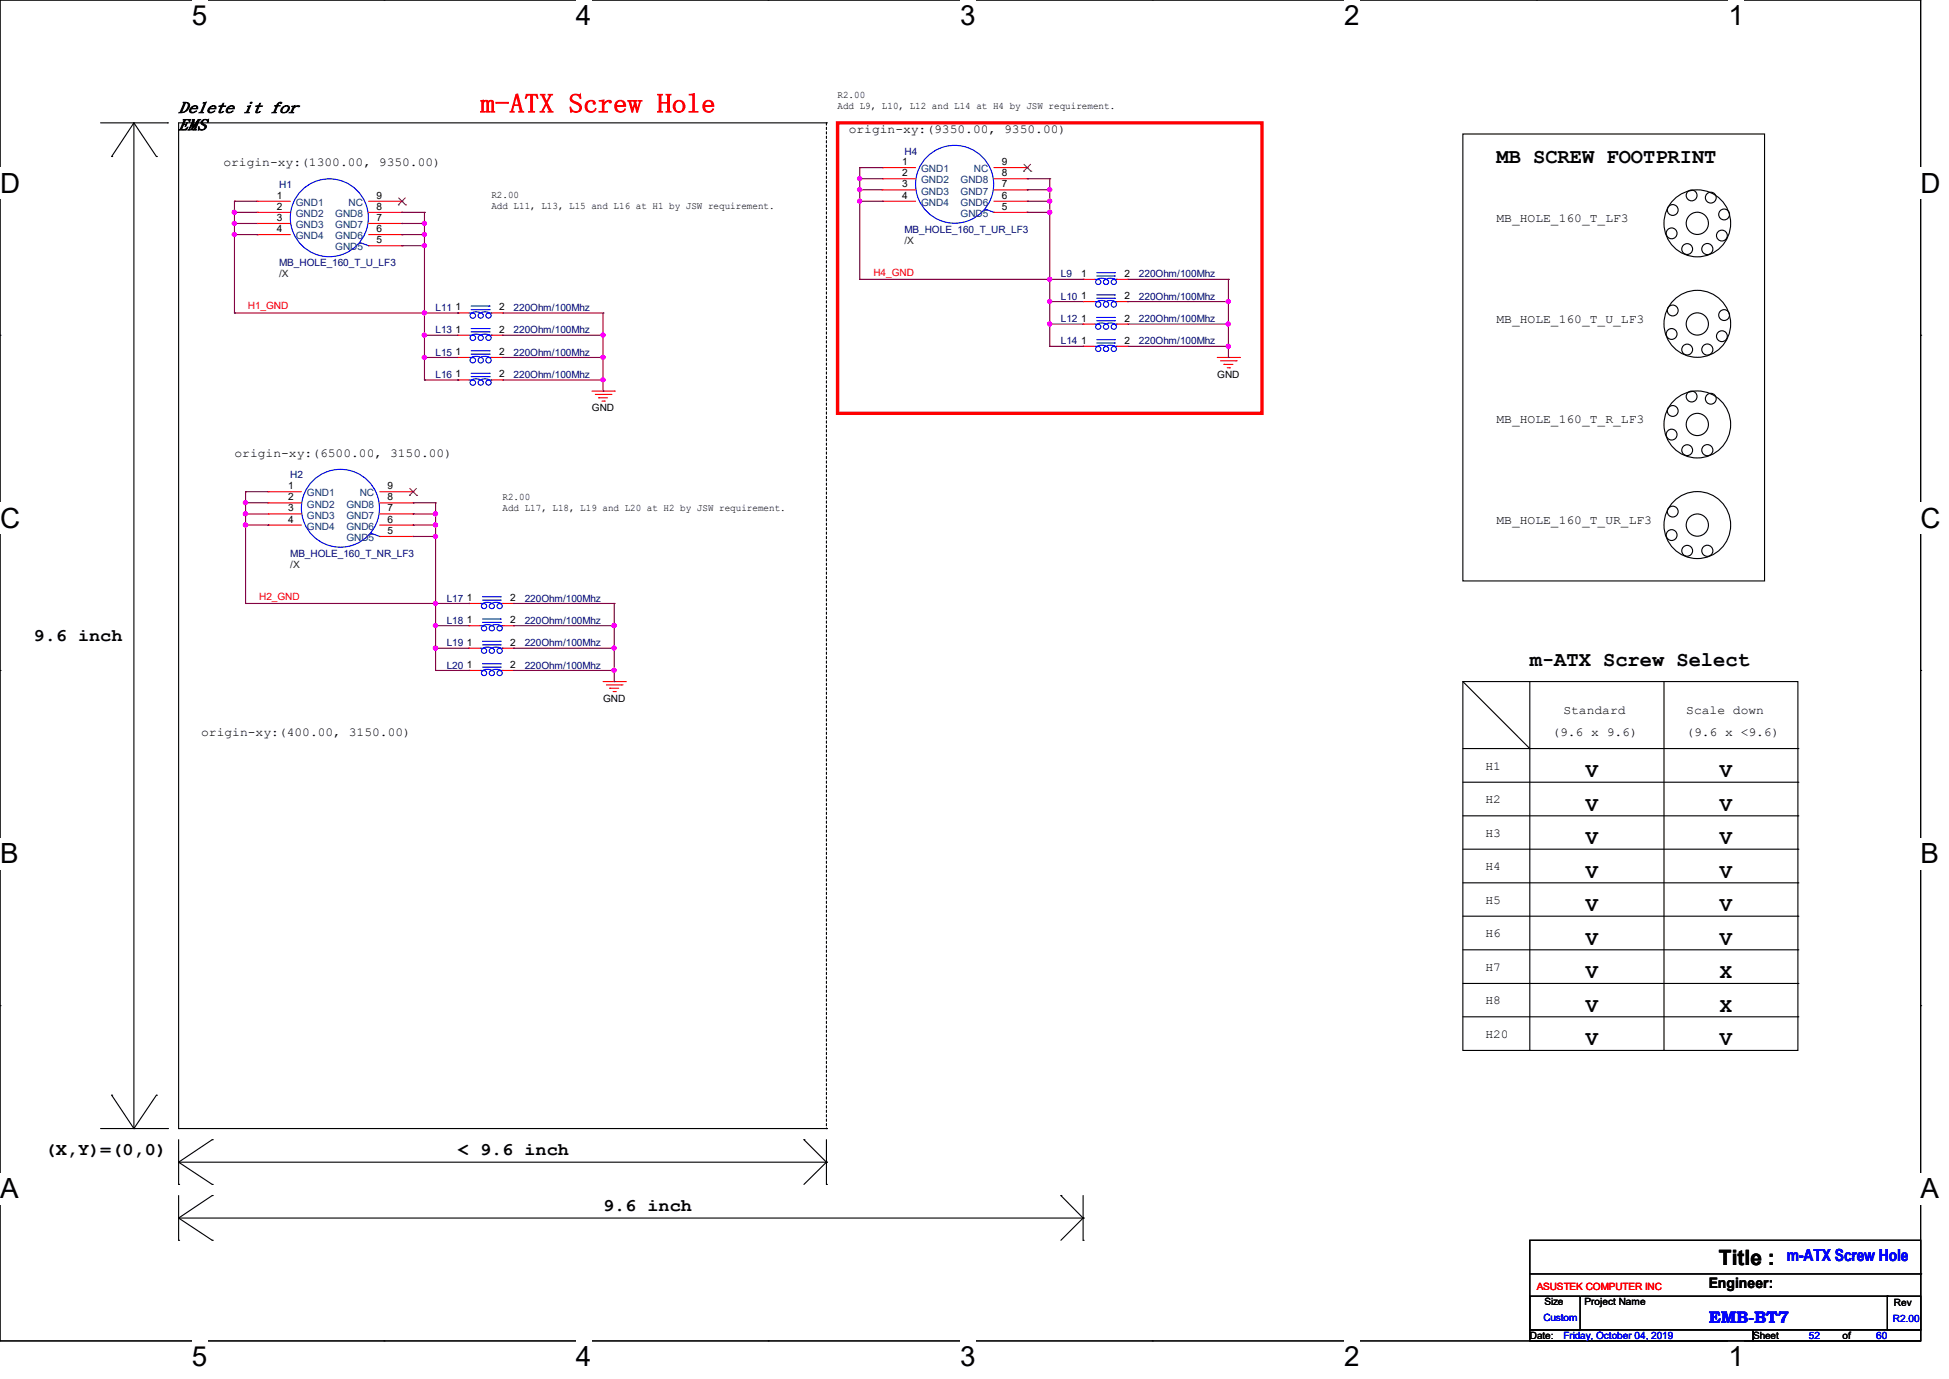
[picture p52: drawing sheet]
<svg xmlns="http://www.w3.org/2000/svg" width="297mm" height="210mm" viewBox="0 0 297 210" stroke-linecap="round" stroke-linejoin="round" font-family="sans-serif">
<defs><g id="words">
<g font-size="4.2">
<text x="29.3" y="3.8">5</text>
<text x="87.8" y="3.8">4</text>
<text x="146.3" y="3.8">3</text>
<text x="204.9" y="3.8">2</text>
<text x="263.4" y="3.8">1</text>
<text x="0" y="29.3">D</text>
<text x="292.7" y="29.3">D</text>
<text x="0" y="80.4">C</text>
<text x="292.7" y="80.4">C</text>
<text x="0" y="131.4">B</text>
<text x="292.7" y="131.4">B</text>
<text x="0" y="182.5">A</text>
<text x="292.7" y="182.5">A</text>
<text x="29.3" y="208">5</text>
<text x="87.8" y="208">4</text>
<text x="146.3" y="208">3</text>
<text x="204.9" y="208">2</text>
<text x="263.4" y="208">1</text>
</g>
<text font-size="4.1" fill="#f00" x="73.2" y="17.1">m-ATX Screw Hole</text>
<g font-size="3.2">
<text x="228.1" y="24.8">MB SCREW FOOTPRINT</text>
<text x="233.1" y="101.4">m-ATX Screw Select</text>
<text x="241.6" y="118.4">V</text>
<text x="262.1" y="118.4">V</text>
<text x="241.6" y="123.5">V</text>
<text x="262.1" y="123.5">V</text>
<text x="241.6" y="128.6">V</text>
<text x="262.1" y="128.6">V</text>
<text x="241.6" y="133.7">V</text>
<text x="262.1" y="133.7">V</text>
<text x="241.6" y="138.8">V</text>
<text x="241.6" y="143.9">V</text>
<text x="262.1" y="143.9">V</text>
<text x="262.1" y="138.8">V</text>
<text x="241.6" y="149">V</text>
<text x="262.1" y="149">X</text>
<text x="241.6" y="154.1">V</text>
<text x="262.1" y="154.1">X</text>
<text x="241.6" y="159.2">V</text>
<text x="262.1" y="159.2">V</text>
<text x="261.9" y="192.7">Title :</text>
</g>
<g font-size="2.7">
<text x="5.1" y="97.6">9.6 inch</text>
<text x="6.8" y="175.9">(X,Y)=(0,0)</text>
<text x="69.8" y="175.9">&lt; 9.6 inch</text>
<text x="91.9" y="184.4">9.6 inch</text>
</g>
<g font-size="2.5" fill="#00f">
<text x="272.3" y="192.1">m-ATX Screw Hole</text>
<text x="260.4" y="201.5">EMB-BT7</text>
</g>
<g font-size="2.4">
<text x="27.2" y="17.1">Delete it for</text>
<text x="27.2" y="19.7">EMS</text>
</g>
<text font-size="2.2" x="260.4" y="196.1">Engineer:</text>
<g font-size="1.9">
<text x="129.3" y="20.2">origin-xy:(9350.00, 9350.00)</text>
<text x="34" y="25.3">origin-xy:(1300.00, 9350.00)</text>
<text x="228.1" y="33.8">MB_HOLE_160_T_LF3</text>
<text x="228.1" y="49.1">MB_HOLE_160_T_U_LF3</text>
<text x="228.1" y="64.4">MB_HOLE_160_T_R_LF3</text>
<text x="35.7" y="69.6">origin-xy:(6500.00, 3150.00)</text>
<text x="228.1" y="79.8">MB_HOLE_160_T_UR_LF3</text>
<text x="30.6" y="112.1">origin-xy:(400.00, 3150.00)</text>
<text x="236.6" y="112.1">(9.6 x 9.6)</text>
<text x="238.3" y="108.7">Standard</text>
<text x="257" y="108.7">Scale down</text>
<text x="257" y="112.1">(9.6 x &lt;9.6)</text>
<text x="226.4" y="117.2">H1</text>
<text x="226.4" y="122.3">H2</text>
<text x="226.4" y="127.4">H3</text>
<text x="226.4" y="137.6">H5</text>
<text x="226.4" y="132.5">H4</text>
<text x="226.4" y="142.7">H6</text>
<text x="226.4" y="147.8">H7</text>
<text x="226.4" y="152.9">H8</text>
<text x="226.4" y="158">H20</text>
</g>
<g font-size="1.5">
<text x="127.6" y="14.9">R2.00</text>
<text x="127.6" y="16.6">Add L9, L10, L12 and L14 at H4 by JSW requirement.</text>
<text x="137.5" y="25.1">1</text>
<text x="137.5" y="26.8">2</text>
<text x="137.5" y="28.5">3</text>
<text x="152.7" y="26.8">8</text>
<text x="152.7" y="28.5">7</text>
<text x="152.7" y="25.1">9</text>
<text x="42.2" y="30.3">1</text>
<text x="42.2" y="32">2</text>
<text x="42.2" y="33.7">3</text>
<text x="42.2" y="35.3">4</text>
<text x="57.4" y="32">8</text>
<text x="57.4" y="33.7">7</text>
<text x="57.4" y="35.3">6</text>
<text x="57.4" y="30.3">9</text>
<text x="74.9" y="30.1">R2.00</text>
<text x="74.9" y="31.9">Add L11, L13, L15 and L16 at H1 by JSW requirement.</text>
<text x="137.5" y="30.3">4</text>
<text x="152.7" y="30.3">6</text>
<text x="152.7" y="32">5</text>
<text x="57.4" y="37">5</text>
<text x="69.4" y="47.3">1</text>
<text x="76.1" y="47.3">2</text>
<text x="164.8" y="42.2">1</text>
<text x="164.8" y="45.6">1</text>
<text x="171.4" y="42.2">2</text>
<text x="171.4" y="45.6">2</text>
<text x="69.4" y="50.7">1</text>
<text x="76.1" y="50.7">2</text>
<text x="164.8" y="52.4">1</text>
<text x="164.8" y="49">1</text>
<text x="171.4" y="52.4">2</text>
<text x="171.4" y="49">2</text>
<text x="69.4" y="57.5">1</text>
<text x="69.4" y="54.1">1</text>
<text x="76.1" y="57.5">2</text>
<text x="76.1" y="54.1">2</text>
<text x="185.5" y="57.6">GND</text>
<text x="90.2" y="62.7">GND</text>
<text x="43.9" y="74.5">1</text>
<text x="43.9" y="76.2">2</text>
<text x="43.9" y="77.9">3</text>
<text x="59.1" y="76.2">8</text>
<text x="59.1" y="77.9">7</text>
<text x="59.1" y="74.5">9</text>
<text x="76.6" y="76.1">R2.00</text>
<text x="76.6" y="77.8">Add L17, L18, L19 and L20 at H2 by JSW requirement.</text>
<text x="43.9" y="79.6">4</text>
<text x="59.1" y="79.6">6</text>
<text x="59.1" y="81.3">5</text>
<text x="71.2" y="94.9">1</text>
<text x="71.2" y="91.5">1</text>
<text x="77.8" y="94.9">2</text>
<text x="77.8" y="91.5">2</text>
<text x="71.2" y="101.7">1</text>
<text x="71.2" y="98.3">1</text>
<text x="77.8" y="101.7">2</text>
<text x="77.8" y="98.3">2</text>
<text x="91.9" y="106.9">GND</text>
<text x="233.1" y="203.9">Date:</text>
<text x="235.4" y="198.8">Size</text>
<text x="241.5" y="198.8">Project Name</text>
<text x="267.2" y="203.9">Sheet</text>
<text x="280.8" y="203.9">of</text>
<text x="288.6" y="199">Rev</text>
</g>
<g font-size="1.5" fill="#000080">
<text x="137.8" y="23.5">H4</text>
<text x="42.5" y="28.6">H1</text>
<text x="137.8" y="35.4">MB_HOLE_160_T_UR_LF3</text>
<text x="42.5" y="40.6">MB_HOLE_160_T_U_LF3</text>
<text x="66.4" y="47.3">L11</text>
<text x="78.3" y="47.3">220Ohm/100Mhz</text>
<text x="161.7" y="42.2">L9</text>
<text x="161.7" y="45.6">L10</text>
<text x="173.6" y="42.2">220Ohm/100Mhz</text>
<text x="173.6" y="45.6">220Ohm/100Mhz</text>
<text x="66.4" y="50.8">L13</text>
<text x="78.3" y="50.8">220Ohm/100Mhz</text>
<text x="161.7" y="52.5">L14</text>
<text x="161.7" y="49.1">L12</text>
<text x="173.6" y="52.5">220Ohm/100Mhz</text>
<text x="173.6" y="49.1">220Ohm/100Mhz</text>
<text x="66.4" y="57.6">L16</text>
<text x="66.4" y="54.1">L15</text>
<text x="78.3" y="57.6">220Ohm/100Mhz</text>
<text x="78.3" y="54.1">220Ohm/100Mhz</text>
<text x="44.2" y="72.9">H2</text>
<text x="44.2" y="84.8">MB_HOLE_160_T_NR_LF3</text>
<text x="68.1" y="95">L18</text>
<text x="68.1" y="91.6">L17</text>
<text x="80" y="95">220Ohm/100Mhz</text>
<text x="80" y="91.6">220Ohm/100Mhz</text>
<text x="68.1" y="101.8">L20</text>
<text x="68.1" y="98.4">L19</text>
<text x="80" y="101.8">220Ohm/100Mhz</text>
<text x="80" y="98.4">220Ohm/100Mhz</text>
</g>
<g font-size="1.5" fill="#004080">
<text x="140.4" y="26.2">GND1</text>
<text x="140.4" y="27.9">GND2</text>
<text x="140.4" y="29.6">GND3</text>
<text x="146.4" y="27.9">GND8</text>
<text x="146.4" y="29.6">GND7</text>
<text x="148.4" y="26.2">NC</text>
<text x="45.1" y="31.4">GND1</text>
<text x="45.1" y="33.1">GND2</text>
<text x="45.1" y="34.8">GND3</text>
<text x="51.1" y="33.1">GND8</text>
<text x="51.1" y="34.8">GND7</text>
<text x="53.1" y="31.4">NC</text>
<text x="140.4" y="31.4">GND4</text>
<text x="146.4" y="31.4">GND6</text>
<text x="146.4" y="33.1">GND5</text>
<text x="45.1" y="36.4">GND4</text>
<text x="51.1" y="36.4">GND6</text>
<text x="51.1" y="38.1">GND5</text>
<text x="46.8" y="75.6">GND1</text>
<text x="46.8" y="77.3">GND2</text>
<text x="52.8" y="77.3">GND8</text>
<text x="54.8" y="75.6">NC</text>
<text x="46.8" y="79">GND3</text>
<text x="46.8" y="80.7">GND4</text>
<text x="52.8" y="79">GND7</text>
<text x="52.8" y="80.7">GND6</text>
<text x="52.8" y="82.4">GND5</text>
</g>
<g font-size="1.5" fill="#f00">
<text x="133.1" y="42">H4_GND</text>
<text x="37.8" y="47.1">H1_GND</text>
<text x="39.5" y="91.4">H2_GND</text>
<text x="234.2" y="196.4">ASUSTEK COMPUTER INC</text>
</g>
<g font-size="1.5" fill="#008000">
<text x="137.8" y="37.1">/X</text>
<text x="42.5" y="42.2">/X</text>
<text x="44.2" y="86.5">/X</text>
</g>
<g font-size="1.5" fill="#00f">
<text x="235.2" y="201.2">Custom</text>
<text x="238.3" y="203.9">Friday, October 04, 2019</text>
<text x="275.7" y="203.9">52</text>
<text x="285.9" y="203.9">60</text>
<text x="288.5" y="201.4">R2.00</text>
</g>
</g></defs>
<path d="M0 0h292.7v204.2h-292.7z" fill="none" stroke="#000" stroke-width=".17"/>
<g fill="#fff">
<path d="M29.3 0h2.3v4.7h-2.3z"/>
<path d="M29.3 204.2h2.3v4.8h-2.3z"/>
</g>
<path d="M58.5 0h.1M58.5 204.2h.1" fill="none" stroke="#000" stroke-width=".17"/>
<g fill="#fff">
<path d="M87.8 0h2.3v4.7h-2.3z"/>
<path d="M87.8 204.2h2.3v4.8h-2.3z"/>
</g>
<path d="M117.1 0h.1M117.1 204.2h.1" fill="none" stroke="#000" stroke-width=".17"/>
<g fill="#fff">
<path d="M146.3 0h2.4v4.7h-2.4z"/>
<path d="M146.3 204.2h2.4v4.8h-2.4z"/>
</g>
<path d="M175.6 0h.1M175.6 204.2h.1" fill="none" stroke="#000" stroke-width=".17"/>
<g fill="#fff">
<path d="M204.9 0h2.3v4.7h-2.3z"/>
<path d="M204.9 204.2h2.3v4.8h-2.3z"/>
</g>
<path d="M234.1 0h.1M234.1 204.2h.1" fill="none" stroke="#000" stroke-width=".17"/>
<g fill="#fff">
<path d="M263.4 0h2.4v4.7h-2.4z"/>
<path d="M263.4 204.2h2.4v4.8h-2.4z"/>
<path d="M0 25.5h3v4.8h-3z"/>
<path d="M292.7 25.5h3v4.8h-3z"/>
<path d="M0 76.6h3v4.7h-3z"/>
<path d="M292.7 76.6h3v4.7h-3z"/>
</g>
<path d="M0 51.1h.1M292.7 51.1h.1" fill="none" stroke="#000" stroke-width=".17"/>
<g fill="#fff">
<path d="M0 127.6h2.8v4.8h-2.8z"/>
<path d="M292.7 127.6h2.8v4.8h-2.8z"/>
</g>
<path d="M0 102.1h.1M292.7 102.1h.1" fill="none" stroke="#000" stroke-width=".17"/>
<g fill="#fff">
<path d="M0 178.7h2.8v4.7h-2.8z"/>
<path d="M292.6 178.7h2.9v4.7h-2.9z"/>
</g>
<g fill="none" stroke="#000" stroke-width=".17">
<path d="M15.3 18.7h10.2M20.4 18.7v153.2M20.4 18.7l-3.4 5.1M20.4 18.7l3.4 5.1M25.5 18.7h.1M125.9 18.7h.1M125.9 18.7h-98.7v153.2M17 23.8h.1M23.8 23.8h.1M222.9 20.4h46v68.1h-46zM222.9 103.8h51.1v56.2h-51.1zM222.9 114h51.1"/>
<path d="M222.9 103.8l10.2 10.2M222.9 119.1h51.1M233.1 114h.1M233.1 103.8v56.2M253.6 103.8v56.2M274 114h.1M274 119.1h.1M222.9 124.2h51.1M222.9 129.3h51.1M222.9 134.5h51.1M222.9 139.5h51.1M274 124.2h.1"/>
<path d="M274 129.3h.1M274 134.5h.1M274 139.5h.1M0 153.2h.1M222.9 154.9h51.1M222.9 149.8h51.1M222.9 144.7h51.1M233.1 160h.1M253.6 160h.1M274 154.9h.1M274 149.8h.1M274 144.7h.1"/>
<path d="M292.7 153.2h.1M15.3 171.9h10.2M17 166.8h.1M17 166.8l3.4 5.1M20.4 171.9h.1M23.8 166.8h.1M23.8 166.8l-3.4 5.1M25.5 171.9h.1M27.2 171.9h.1M27.2 177h98.7M27.2 173.6v6.8M27.2 177l5.1 3.4"/>
<path d="M27.2 171.9h98.7M32.3 173.6h.1M32.3 173.6l-5.1 3.4M122.5 173.6h.1M122.5 173.6l3.4 3.4M125.9 177h.1M125.9 171.9h.1M125.9 173.6v6.8M125.9 177l-3.4 3.4M27.2 180.4h.1M27.2 188.9h.1M27.2 182.1v6.8"/>
<path d="M27.2 185.5l5.1 3.4M27.2 185.5h137.9M32.3 182.1h.1M32.3 188.9h.1M32.3 180.4h.1M32.3 182.1l-5.1 3.4M125.9 180.4h.1M161.7 182.1h.1M161.7 182.1l3.4 3.4M165.1 188.9h.1M165.1 185.5h.1M165.1 182.1v6.8"/>
<path d="M165.1 185.5l-3.4 3.4M233.1 188.9h59.6v13.6h-59.6zM233.1 197.4h7.7v5.1h-7.7zM233.1 194h59.6M241 197.4h46.6M287.6 197.4h5.1v5.1h-5.1zM287.6 197.4h.1M292.7 194h.1M233.1 202.5h34.1v1.7h-34.1zM267.2 202.5h25.5v1.7h-25.5z"/>
<circle cx="254.7" cy="35.5" r=".83"/>
<circle cx="254.9" cy="32" r=".83"/>
<circle cx="257.1" cy="37.9" r=".83"/>
<circle cx="257.8" cy="29.8" r=".83"/>
<circle cx="258.6" cy="34" r="5.1"/>
<circle cx="258.7" cy="34" r="1.69"/>
<circle cx="260.2" cy="37.9" r=".85"/>
<circle cx="260.7" cy="30.1" r=".83"/>
<circle cx="262.4" cy="35.9" r=".83"/>
<circle cx="262.7" cy="32.7" r=".83"/>
<circle cx="254.7" cy="50.9" r=".83"/>
<circle cx="254.9" cy="47.3" r=".83"/>
<circle cx="257.1" cy="53.2" r=".83"/>
<circle cx="258.6" cy="49.3" r="5.1"/>
<circle cx="258.7" cy="49.3" r="1.69"/>
<circle cx="260.2" cy="53.2" r=".85"/>
<circle cx="262.4" cy="51.2" r=".83"/>
<circle cx="262.7" cy="48" r=".83"/>
<circle cx="254.7" cy="66.2" r=".83"/>
<circle cx="254.9" cy="77.9" r=".83"/>
<circle cx="254.9" cy="62.6" r=".83"/>
<circle cx="257.1" cy="68.6" r=".83"/>
<circle cx="257.8" cy="60.4" r=".83"/>
<circle cx="258.6" cy="64.6" r="5.1"/>
<circle cx="258.6" cy="80" r="5.1"/>
<circle cx="258.7" cy="64.6" r="1.69"/>
<circle cx="258.7" cy="80" r="1.69"/>
<circle cx="260.2" cy="68.6" r=".85"/>
<circle cx="260.7" cy="60.7" r=".83"/>
<circle cx="254.7" cy="81.5" r=".83"/>
<circle cx="257.1" cy="83.9" r=".83"/>
<circle cx="260.2" cy="83.9" r=".85"/>
</g>
<path d="M127.6 18.7h64.7v44.2h-64.7z" fill="none" stroke="#f00" stroke-width=".51"/>
<path d="M125.9 18.7v153.2M125.9 171.9h.1" fill="none" stroke="#000" stroke-width=".17" stroke-dasharray=".3"/>
<g fill="none" stroke="#f00" stroke-width=".17">
<path d="M39.2 30.6h.1M39.2 32.3h.1M39.2 34h.1M39.2 35.7h.1M39.2 30.6h5M39.2 32.3h5M39.2 34h5M39.2 35.7h5M56.2 30.6h5.1M56.2 32.3h5.1M56.2 34h5.1M56.2 35.7h5.1"/>
<path d="M56.2 37.4h5.1M61.3 32.3h.1M61.3 34h.1M61.3 35.7h.1M61.3 37.4h.1M61.3 30.6h.1M134.5 25.5h.1M134.5 27.2h.1M134.5 28.9h.1M134.5 30.6h.1M134.5 25.5h5M134.5 27.2h5"/>
<path d="M134.5 28.9h5M134.5 30.6h5M151.5 25.5h5M151.5 27.2h5M151.5 28.9h5M151.5 30.6h5M151.5 32.3h5M156.5 27.2h.1M156.5 28.9h.1M156.5 30.6h.1M156.5 32.3h.1M156.5 25.5h.1"/>
<path d="M69.8 57.9h.1M69.8 51.1h.1M69.8 47.7h.1M69.8 54.4h.1M69.8 54.4h1.7M69.8 57.9h1.7M69.8 51.1h1.7M69.8 47.7h1.7M74.9 54.4h1.7M74.9 57.9h1.7M74.9 51.1h1.7M74.9 47.7h1.7"/>
<path d="M76.6 57.9h.1M76.6 51.1h.1M76.6 47.7h.1M76.6 54.4h.1M90.2 59.6h3.4M93.6 59.6h.1M165.1 42.5h.1M165.1 45.9h.1M165.1 52.7h.1M165.1 49.4h.1M165.1 42.5h1.7M165.1 45.9h1.7"/>
<path d="M165.1 52.7h1.7M165.1 49.4h1.7M170.2 42.5h1.7M170.2 45.9h1.7M170.2 52.7h1.7M170.2 49.4h1.7M171.9 42.5h.1M171.9 45.9h.1M171.9 52.7h.1M171.9 49.4h.1M185.5 54.4h3.4M186 54.9h2.4"/>
<path d="M186.5 55.5h.1M186.5 55.5h1.4M187 56h.4M187.4 56h.1M188.4 54.9h.1M188.9 54.4h.1M40.9 74.9h.1M40.9 76.6h.1M40.9 78.3h.1M40.9 80h.1M40.9 74.9h5M40.9 76.6h5"/>
<path d="M40.9 78.3h5M40.9 80h5M57.9 74.9h5M57.9 76.6h5M57.9 78.3h5M57.9 80h5M62.9 76.6h.1M62.9 78.3h.1M62.9 80h.1M62.9 74.9h.1M90.7 60.1h2.4M91.2 60.6h.1"/>
<path d="M91.2 60.6h1.4M91.7 61.1h.4M92.1 61.1h.1M93.1 60.1h.1M57.9 81.7h5M62.9 81.7h.1M71.5 95.3h.1M71.5 98.7h.1M71.5 91.9h.1M71.5 95.3h1.7M71.5 98.7h1.7M71.5 91.9h1.7"/>
<path d="M76.6 95.3h1.7M76.6 98.7h1.7M76.6 91.9h1.7M78.3 95.3h.1M78.3 98.7h.1M78.3 91.9h.1M71.5 102.1h.1M71.5 102.1h1.7M76.6 102.1h1.7M78.3 102.1h.1M91.9 103.8h3.4M92.4 104.3h2.4"/>
<path d="M92.9 104.8h.1M92.9 104.8h1.4M93.4 105.3h.4M93.8 105.3h.1M94.8 104.3h.1M95.3 103.8h.1"/>
</g>
<g fill="none" stroke="#00f" stroke-width=".17">
<path d="M54.8 36.9l1.4 .5M56.2 37.4h.1M150.1 31.8l1.4 .5M151.5 32.3h.1M71.5 57.9h.5M71.5 51.1h.5M71.5 47.7h.5M71.5 54.4h.5M71.8 57.4h2.7M71.8 56.9h2.7M71.8 50.5h2.7M71.8 50h2.7"/>
<path d="M71.8 47.2h2.7M71.8 46.6h2.7M71.8 53.9h2.7M71.8 53.4h2.7M71.9 57.8l.7-.1 .6 .1M71.9 51l.7-.1 .6 .1M71.9 47.6l.7-.1 .6 .1M71.9 54.4l.7-.1 .6 .1M72 57.9h.1M72 51.1h.1M72 47.7h.1M72 54.4h.1"/>
<path d="M73.3 57.8l.6-.1 .7 .1M73.3 51l.6-.1 .7 .1M73.3 47.6l.6-.1 .7 .1M73.3 54.4l.6-.1 .7 .1M74.4 57.9h.5M74.4 51.1h.5M74.4 47.7h.5M74.4 54.4h.5M74.5 57.4h.1M74.5 56.9h.1M74.5 50.5h.1M74.5 50h.1"/>
<path d="M74.5 47.2h.1M74.5 46.6h.1M74.5 53.9h.1M74.5 53.4h.1M74.9 57.9h.1M74.9 51.1h.1M74.9 47.7h.1M74.9 54.4h.1M166.8 42.5h.5M166.8 45.9h.5M166.8 52.7h.5M166.8 49.4h.5"/>
<path d="M167.1 42h2.7M167.1 41.5h2.7M167.1 45.4h2.7M167.1 44.9h2.7M167.1 52.2h2.7M167.1 51.7h2.7M167.1 48.9h2.7M167.1 48.3h2.7M167.3 42.5l.6-.1 .6 .1M167.3 45.9l.6-.1 .6 .1M167.3 52.7l.6-.1 .6 .1M167.3 49.3l.6-.1 .6 .1"/>
<path d="M167.3 42.5h.1M167.3 45.9h.1M167.3 52.7h.1M167.3 49.4h.1M168.6 42.5l.6-.1 .7 .1M168.6 45.9l.6-.1 .7 .1M168.6 52.7l.6-.1 .7 .1M168.6 49.3l.6-.1 .7 .1M169.7 42.5h.5M169.7 45.9h.5M169.7 52.7h.5M169.7 49.4h.5"/>
<path d="M169.8 42h.1M169.8 41.5h.1M169.8 45.4h.1M169.8 44.9h.1M169.8 52.2h.1M169.8 51.7h.1M169.8 48.9h.1M169.8 48.3h.1M170.2 42.5h.1M170.2 45.9h.1M170.2 52.7h.1M170.2 49.4h.1"/>
<path d="M56.5 81.2l1.4 .5M57.9 81.7h.1M73.2 95.3h.5M73.2 98.7h.5M73.2 91.9h.5M73.5 94.8h2.7M73.5 94.3h2.7M73.5 98.2h2.7M73.5 97.7h2.7M73.5 91.4h2.7M73.5 90.9h2.7M73.7 95.2l.6-.1 .6 .1"/>
<path d="M73.7 98.7l.6-.1 .6 .1M73.7 91.8l.6-.1 .6 .2M73.7 95.3h.1M73.7 98.7h.1M73.7 91.9h.1M75 95.2l.6-.1 .7 .1M75 98.7l.6-.1 .7 .1M75 91.8l.6-.1 .7 .2M76.1 95.3h.5M76.1 98.7h.5M76.1 91.9h.5M76.2 94.8h.1"/>
<path d="M76.2 94.3h.1M76.2 98.2h.1M76.2 97.7h.1M76.2 91.4h.1M76.2 90.9h.1M76.6 95.3h.1M76.6 98.7h.1M76.6 91.9h.1M73.2 102.1h.5M73.5 101.6h2.7M73.5 101.1h2.7M73.7 102l.6-.1 .6 .2"/>
<path d="M73.7 102.1h.1M75 102l.6-.1 .7 .2M76.1 102.1h.5M76.2 101.6h.1M76.2 101.1h.1M76.6 102.1h.1"/>
<circle cx="50.2" cy="33.2" r="5.9"/>
<circle cx="145.5" cy="28.1" r="5.9"/>
<circle cx="72.1" cy="54.9" r=".41"/>
<circle cx="72.1" cy="51.5" r=".41"/>
<circle cx="72.1" cy="58.3" r=".41"/>
<circle cx="72.1" cy="48.1" r=".41"/>
<circle cx="73.2" cy="54.9" r=".41"/>
<circle cx="73.3" cy="48.1" r=".39"/>
<circle cx="73.3" cy="58.3" r=".39"/>
<circle cx="73.3" cy="51.5" r=".39"/>
<circle cx="74.4" cy="54.9" r=".41"/>
<circle cx="74.5" cy="51.5" r=".39"/>
<circle cx="74.5" cy="48.1" r=".39"/>
<circle cx="74.5" cy="58.3" r=".39"/>
<circle cx="167.4" cy="46.4" r=".41"/>
<circle cx="167.4" cy="49.8" r=".39"/>
<circle cx="167.4" cy="53.1" r=".39"/>
<circle cx="167.4" cy="42.9" r=".39"/>
<circle cx="168.5" cy="46.4" r=".41"/>
<circle cx="168.6" cy="42.9" r=".39"/>
<circle cx="168.6" cy="49.8" r=".39"/>
<circle cx="168.6" cy="53.1" r=".39"/>
<circle cx="169.7" cy="46.4" r=".41"/>
<circle cx="169.7" cy="53.1" r=".39"/>
<circle cx="169.7" cy="49.8" r=".39"/>
<circle cx="169.7" cy="42.9" r=".39"/>
<circle cx="51.9" cy="77.4" r="5.9"/>
<circle cx="73.8" cy="95.7" r=".39"/>
<circle cx="73.8" cy="92.3" r=".39"/>
<circle cx="73.8" cy="99.1" r=".39"/>
<circle cx="75" cy="95.7" r=".39"/>
<circle cx="75" cy="99.1" r=".39"/>
<circle cx="75" cy="92.3" r=".39"/>
<circle cx="76.1" cy="95.7" r=".39"/>
<circle cx="76.1" cy="99.1" r=".39"/>
<circle cx="76.1" cy="92.3" r=".39"/>
<circle cx="73.8" cy="102.5" r=".39"/>
<circle cx="75" cy="102.5" r=".39"/>
<circle cx="76.1" cy="102.5" r=".39"/>
</g>
<path d="M60.7 31.2h.1M60.7 30.1l1.1 1.1M61.8 30.1l-1.1 1.1M61.8 31.2h.1M156 26.1h.1M156 25l1.1 1.1M157.1 25l-1.1 1.1M157.1 26.1h.1M62.4 75.4h.1M62.4 74.4l1.1 1M63.5 74.4l-1.1 1M63.5 75.4h.1" fill="none" stroke="#804000" stroke-width=".15"/>
<g fill="none" stroke="#800040" stroke-width=".17">
<path d="M35.7 34h.1M35.7 30.6h.1M35.7 32.3h.1M35.7 34h3.5M35.7 30.6v17.1M35.7 32.3h3.5M35.7 35.7h3.5M35.7 30.6h3.5M39.2 35.7h.1M61.3 32.3h.1M61.3 35.7h.1M61.3 34h.1"/>
<path d="M61.3 37.4h.1M61.3 34h3.4M61.3 32.3h3.4M61.3 35.7h3.4M61.3 37.4h3.4M64.7 35.7h.1M64.7 32.3h.1M64.7 34h.1M64.7 32.3v25.6M131 28.9h.1M131 25.5h.1M131 27.2h.1"/>
<path d="M131 30.6h3.5M131 28.9h3.5M131 25.5v17M131 27.2h3.5M131 25.5h3.5M134.5 30.6h.1M156.5 27.2h.1M156.5 30.6h.1M156.5 28.9h.1M156.5 32.3h.1M156.5 32.3h3.5M156.5 30.6h3.5"/>
<path d="M156.5 28.9h3.5M156.5 27.2h3.5M160 30.6h.1M160 27.2h.1M160 28.9h.1M160 27.2v25.5M35.7 47.7h.1M35.7 47.7h34.1M64.7 47.7h.1M64.7 51.1h.1M64.7 54.4h.1M64.7 57.9h.1"/>
<path d="M64.7 51.1h5.1M64.7 54.4h5.1M64.7 57.9h5.1M69.8 47.7h.1M69.8 57.9h.1M76.6 47.7h15.3M76.6 51.1h15.3M76.6 54.4h15.3M76.6 57.9h15.3M91.9 47.7h.1M91.9 51.1h.1M91.9 54.4h.1"/>
<path d="M91.9 57.9h.1M91.9 59.6h.1M91.9 47.7v11.9M131 42.5h.1M131 42.5h34.1M160 42.5h.1M160 45.9h.1M160 49.4h.1M160 52.7h.1M160 45.9h5.1M160 49.4h5.1M160 52.7h5.1"/>
<path d="M165.1 42.5h.1M165.1 52.7h.1M171.9 42.5h15.3M171.9 45.9h15.3M171.9 49.4h15.3M171.9 52.7h15.3M187.2 42.5h.1M187.2 45.9h.1M187.2 49.4h.1M187.2 52.7h.1M187.2 54.4h.1M187.2 42.5v11.9"/>
<path d="M37.4 78.3h.1M37.4 74.9h.1M37.4 76.6h.1M37.4 78.3h3.5M37.4 74.9v17M37.4 76.6h3.5M37.4 74.9h3.5M37.4 80h3.5M40.9 80h.1M62.9 76.6h.1M62.9 80h.1M62.9 78.3h.1"/>
<path d="M62.9 78.3h3.5M62.9 76.6h3.5M62.9 80h3.5M66.4 80h.1M66.4 76.6h.1M66.4 78.3h.1M66.4 76.6v25.5M37.4 91.9h.1M37.4 91.9h34.1M62.9 81.7h.1M62.9 81.7h3.5M66.4 91.9h.1"/>
<path d="M66.4 95.3h.1M66.4 98.7h.1M66.4 95.3h5.1M66.4 98.7h5.1M71.5 91.9h.1M78.3 91.9h15.3M78.3 95.3h15.3M78.3 98.7h15.3M93.6 91.9h.1M93.6 95.3h.1M93.6 98.7h.1M93.6 91.9v11.9"/>
<path d="M66.4 102.1h.1M66.4 102.1h5.1M71.5 102.1h.1M78.3 102.1h15.3M93.6 102.1h.1M93.6 103.8h.1"/>
</g>
<g fill="#f0f" stroke="#f0f" stroke-width=".17">
<circle cx="35.7" cy="34" r=".31"/>
<circle cx="64.7" cy="35.7" r=".31"/>
<circle cx="35.7" cy="32.3" r=".31"/>
<circle cx="64.7" cy="34" r=".31"/>
<circle cx="35.7" cy="35.7" r=".31"/>
<circle cx="64.7" cy="37.4" r=".31"/>
<circle cx="91.9" cy="51" r=".31"/>
<circle cx="91.9" cy="54.4" r=".31"/>
<circle cx="91.9" cy="57.8" r=".31"/>
<circle cx="64.7" cy="47.6" r=".31"/>
<circle cx="64.7" cy="51" r=".31"/>
<circle cx="64.7" cy="54.4" r=".31"/>
<circle cx="37.4" cy="76.6" r=".31"/>
<circle cx="37.4" cy="78.3" r=".31"/>
<circle cx="66.4" cy="79.9" r=".31"/>
<circle cx="66.4" cy="78.3" r=".31"/>
<circle cx="37.4" cy="79.9" r=".31"/>
<circle cx="66.4" cy="81.7" r=".31"/>
<circle cx="66.4" cy="91.9" r=".31"/>
<circle cx="93.6" cy="95.3" r=".31"/>
<circle cx="93.6" cy="98.7" r=".31"/>
<circle cx="93.6" cy="102.1" r=".31"/>
<circle cx="66.4" cy="98.7" r=".31"/>
<circle cx="66.4" cy="95.3" r=".31"/>
<circle cx="131" cy="28.9" r=".31"/>
<circle cx="131" cy="27.2" r=".31"/>
<circle cx="160" cy="30.6" r=".31"/>
<circle cx="160" cy="28.9" r=".31"/>
<circle cx="131" cy="30.6" r=".31"/>
<circle cx="160" cy="42.5" r=".31"/>
<circle cx="160" cy="32.3" r=".31"/>
<circle cx="187.2" cy="45.9" r=".31"/>
<circle cx="187.2" cy="49.3" r=".31"/>
<circle cx="187.2" cy="52.7" r=".31"/>
<circle cx="160" cy="49.3" r=".31"/>
<circle cx="160" cy="45.9" r=".31"/>
</g>
<use href="#words"/>
</svg>
